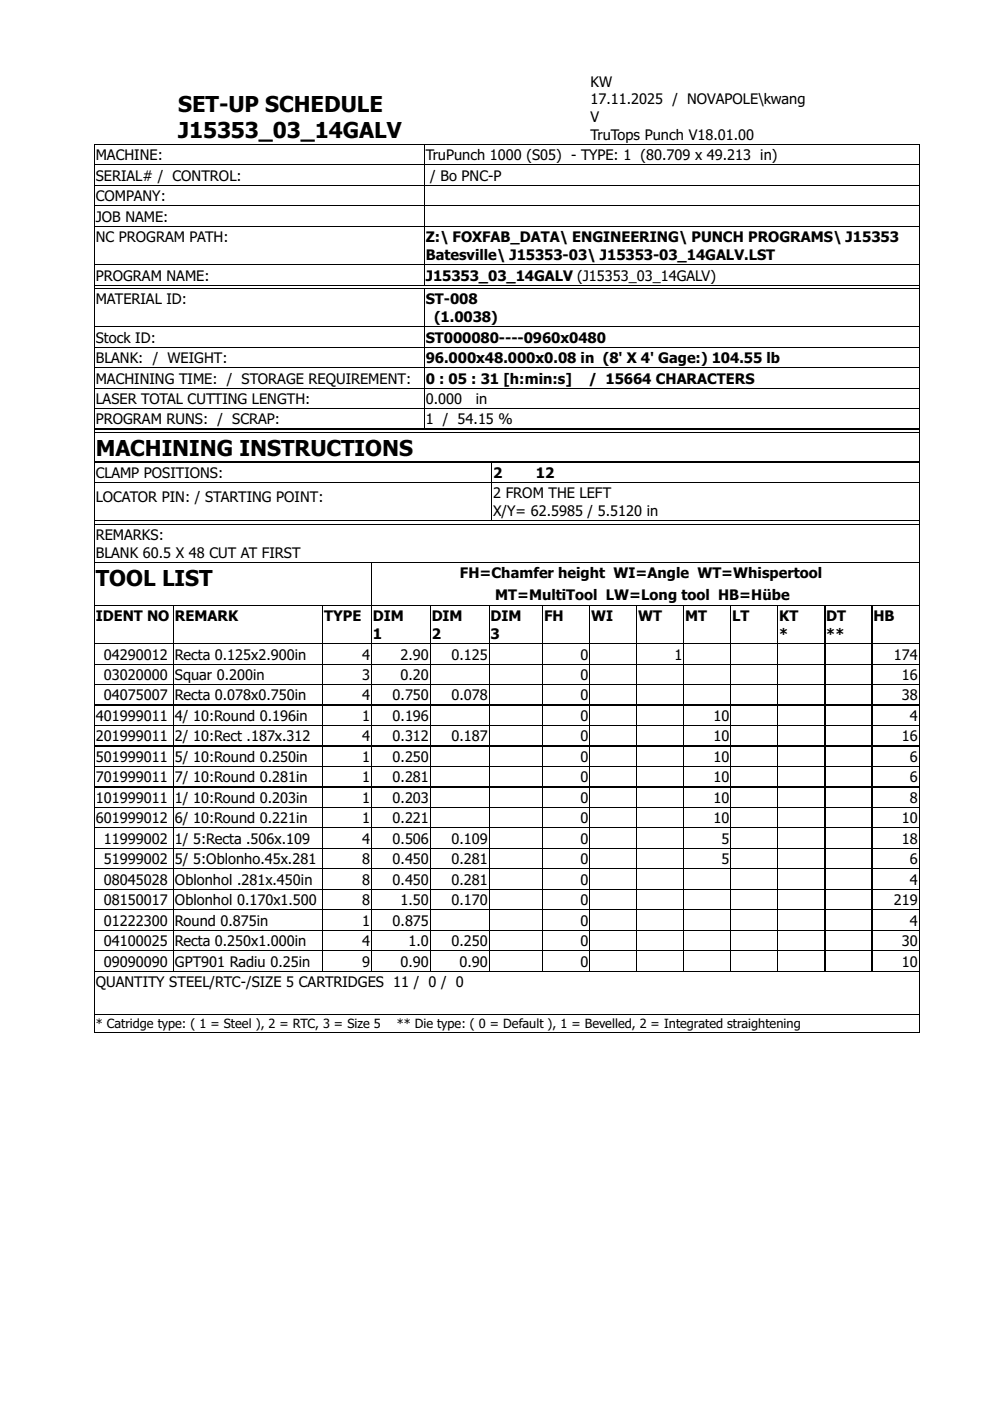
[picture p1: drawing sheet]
<svg xmlns="http://www.w3.org/2000/svg" width="210mm" height="297mm" viewBox="0 0 210 297" stroke-linecap="round" stroke-linejoin="round" font-family="sans-serif">
<defs><g id="words">
<g font-size="5.6">
<text x="37.8" y="23.6">SET-UP SCHEDULE</text>
<text x="37.8" y="29.3">J15353_03_14GALV</text>
<text x="20.3" y="96.7">MACHINING INSTRUCTIONS</text>
<text x="20.3" y="124.2">TOOL LIST</text>
</g>
<g font-size="3.7">
<text x="125.2" y="18.4">KW</text>
<text x="125.2" y="22.1">17.11.2025 / NOVAPOLE\kwang</text>
<text x="125.2" y="25.9">V</text>
<text x="125.2" y="29.7">TruTops Punch V18.01.00</text>
<text x="20.3" y="34">MACHINE:</text>
<text x="90.3" y="34">TruPunch 1000 (S05) - TYPE: 1 (80.709 x 49.213 in)</text>
<text x="20.3" y="38.3">SERIAL# / CONTROL:</text>
<text x="91.2" y="38.3">/ Bo PNC-P</text>
<text x="20.3" y="42.7">COMPANY:</text>
<text x="20.3" y="47">JOB NAME:</text>
<text x="20.3" y="51.4">NC PROGRAM PATH:</text>
<text x="90.3" y="51.4">Z:\ FOXFAB_DATA\ ENGINEERING\ PUNCH PROGRAMS\ J15353</text>
<text x="20.3" y="59.5">PROGRAM NAME:</text>
<text x="90.3" y="55.1">Batesville\ J15353-03\ J15353-03_14GALV.LST</text>
<text x="90.3" y="59.5">J15353_03_14GALV (J15353_03_14GALV)</text>
<text x="20.3" y="64.5">MATERIAL ID:</text>
<text x="90.3" y="64.5">ST-008</text>
<text x="92" y="68.3">(1.0038)</text>
<text x="20.3" y="72.6">Stock ID:</text>
<text x="20.3" y="77">BLANK: / WEIGHT:</text>
<text x="90.3" y="72.6">ST000080----0960x0480</text>
<text x="90.3" y="77">96.000x48.000x0.08 in (8' X 4' Gage:) 104.55 lb</text>
<text x="20.3" y="81.3">MACHINING TIME: / STORAGE REQUIREMENT:</text>
<text x="90.3" y="81.3">0 : 05 : 31 [h:min:s]</text>
<text x="124.8" y="81.3">/ 15664 CHARACTERS</text>
<text x="20.3" y="85.7">LASER TOTAL CUTTING LENGTH:</text>
<text x="90.3" y="85.7">0.000</text>
<text x="100.9" y="85.7">in</text>
<text x="20.3" y="90">PROGRAM RUNS: / SCRAP:</text>
<text x="90.3" y="90">1 / 54.15 %</text>
<text x="20.3" y="101.3">CLAMP POSITIONS:</text>
<text x="104.6" y="101.3">2</text>
<text x="113.6" y="101.3">12</text>
<text x="20.3" y="106.5">LOCATOR PIN: / STARTING POINT:</text>
<text x="104.6" y="105.7">2 FROM THE LEFT</text>
<text x="104.6" y="109.4">X/Y= 62.5985 / 5.5120 in</text>
<text x="20.3" y="114.5">REMARKS:</text>
<text x="20.3" y="118.3">BLANK 60.5 X 48 CUT AT FIRST</text>
<text x="97.5" y="122.6">FH=Chamfer height WI=Angle WT=Whispertool</text>
<text x="20.3" y="131.7">IDENT NO</text>
<text x="37.1" y="131.7">REMARK</text>
<text x="68.7" y="131.7">TYPE</text>
<text x="79" y="131.7">DIM</text>
<text x="91.5" y="131.7">DIM</text>
<text x="104" y="131.7">DIM</text>
<text x="105" y="127.2">MT=MultiTool LW=Long tool HB=Hübe</text>
<text x="115.3" y="131.7">FH</text>
<text x="125.3" y="131.7">WI</text>
<text x="135.3" y="131.7">WT</text>
<text x="145.3" y="131.7">MT</text>
<text x="155.2" y="131.7">LT</text>
<text x="165.2" y="131.7">KT</text>
<text x="175.2" y="131.7">DT</text>
<text x="185.2" y="131.7">HB</text>
<text x="79" y="135.5">1</text>
<text x="91.5" y="135.5">2</text>
<text x="104" y="135.5">3</text>
<text x="165.2" y="135.5">*</text>
<text x="175.2" y="135.5">**</text>
<text x="22" y="139.8">04290012</text>
<text x="37.1" y="139.8">Recta 0.125x2.900in</text>
<text x="76.8" y="139.8">4</text>
<text x="84.9" y="139.8">2.90</text>
<text x="95.7" y="139.8">0.125</text>
<text x="123.1" y="139.8">0</text>
<text x="143" y="139.8">1</text>
<text x="189.5" y="139.8">174</text>
<text x="22" y="144.2">03020000</text>
<text x="22" y="148.5">04075007</text>
<text x="37.1" y="144.2">Squar 0.200in</text>
<text x="37.1" y="148.5">Recta 0.078x0.750in</text>
<text x="76.8" y="144.2">3</text>
<text x="76.8" y="148.5">4</text>
<text x="83.2" y="148.5">0.750</text>
<text x="84.9" y="144.2">0.20</text>
<text x="95.7" y="148.5">0.078</text>
<text x="123.1" y="144.2">0</text>
<text x="123.1" y="148.5">0</text>
<text x="191.2" y="144.2">16</text>
<text x="191.2" y="148.5">38</text>
<text x="20.3" y="152.9">401999011</text>
<text x="37.1" y="152.9">4/ 10:Round 0.196in</text>
<text x="76.8" y="152.9">1</text>
<text x="83.2" y="152.9">0.196</text>
<text x="123.1" y="152.9">0</text>
<text x="151.3" y="152.9">10</text>
<text x="192.9" y="152.9">4</text>
<text x="20.3" y="157.2">201999011</text>
<text x="20.3" y="161.5">501999011</text>
<text x="37.1" y="157.2">2/ 10:Rect .187x.312</text>
<text x="37.1" y="161.5">5/ 10:Round 0.250in</text>
<text x="76.8" y="157.2">4</text>
<text x="76.8" y="161.5">1</text>
<text x="83.2" y="157.2">0.312</text>
<text x="83.2" y="161.5">0.250</text>
<text x="95.7" y="157.2">0.187</text>
<text x="123.1" y="157.2">0</text>
<text x="123.1" y="161.5">0</text>
<text x="151.3" y="157.2">10</text>
<text x="151.3" y="161.5">10</text>
<text x="191.2" y="157.2">16</text>
<text x="192.9" y="161.5">6</text>
<text x="20.3" y="165.9">701999011</text>
<text x="37.1" y="165.9">7/ 10:Round 0.281in</text>
<text x="76.8" y="165.9">1</text>
<text x="83.2" y="165.9">0.281</text>
<text x="123.1" y="165.9">0</text>
<text x="151.3" y="165.9">10</text>
<text x="192.9" y="165.9">6</text>
<text x="20.3" y="170.2">101999011</text>
<text x="37.1" y="170.2">1/ 10:Round 0.203in</text>
<text x="76.8" y="170.2">1</text>
<text x="83.2" y="170.2">0.203</text>
<text x="123.1" y="170.2">0</text>
<text x="151.3" y="170.2">10</text>
<text x="192.9" y="170.2">8</text>
<text x="20.3" y="174.6">601999012</text>
<text x="22" y="178.9">11999002</text>
<text x="37.1" y="174.6">6/ 10:Round 0.221in</text>
<text x="37.1" y="178.9">1/ 5:Recta .506x.109</text>
<text x="76.8" y="174.6">1</text>
<text x="76.8" y="178.9">4</text>
<text x="83.2" y="174.6">0.221</text>
<text x="83.2" y="178.9">0.506</text>
<text x="95.7" y="178.9">0.109</text>
<text x="123.1" y="174.6">0</text>
<text x="123.1" y="178.9">0</text>
<text x="151.3" y="174.6">10</text>
<text x="153" y="178.9">5</text>
<text x="191.2" y="174.6">10</text>
<text x="191.2" y="178.9">18</text>
<text x="22" y="183.3">51999002</text>
<text x="37.1" y="183.3">5/ 5:Oblonho.45x.281</text>
<text x="76.8" y="183.3">8</text>
<text x="83.2" y="183.3">0.450</text>
<text x="95.7" y="183.3">0.281</text>
<text x="123.1" y="183.3">0</text>
<text x="153" y="183.3">5</text>
<text x="192.9" y="183.3">6</text>
<text x="22" y="187.6">08045028</text>
<text x="22" y="191.9">08150017</text>
<text x="37.1" y="187.6">Oblonhol .281x.450in</text>
<text x="37.1" y="191.9">Oblonhol 0.170x1.500</text>
<text x="76.8" y="187.6">8</text>
<text x="76.8" y="191.9">8</text>
<text x="83.2" y="187.6">0.450</text>
<text x="84.9" y="191.9">1.50</text>
<text x="95.7" y="187.6">0.281</text>
<text x="95.7" y="191.9">0.170</text>
<text x="123.1" y="187.6">0</text>
<text x="123.1" y="191.9">0</text>
<text x="189.5" y="191.9">219</text>
<text x="192.9" y="187.6">4</text>
<text x="22" y="196.3">01222300</text>
<text x="37.1" y="196.3">Round 0.875in</text>
<text x="76.8" y="196.3">1</text>
<text x="83.2" y="196.3">0.875</text>
<text x="123.1" y="196.3">0</text>
<text x="192.9" y="196.3">4</text>
<text x="22" y="200.6">04100025</text>
<text x="37.1" y="200.6">Recta 0.250x1.000in</text>
<text x="76.8" y="200.6">4</text>
<text x="86.6" y="200.6">1.0</text>
<text x="95.7" y="200.6">0.250</text>
<text x="123.1" y="200.6">0</text>
<text x="191.2" y="200.6">30</text>
<text x="20.3" y="209.3">QUANTITY STEEL/RTC-/SIZE 5 CARTRIDGES 11 / 0 / 0</text>
<text x="22" y="205">09090090</text>
<text x="37.1" y="205">GPT901 Radiu 0.25in</text>
<text x="76.8" y="205">9</text>
<text x="84.9" y="205">0.90</text>
<text x="97.4" y="205">0.90</text>
<text x="123.1" y="205">0</text>
<text x="191.2" y="205">10</text>
</g>
<g font-size="3.3">
<text x="20.3" y="218">* Catridge type: ( 1 = Steel ), 2 = RTC, 3 = Size 5</text>
<text x="84.1" y="218">** Die type: ( 0 = Default ), 1 = Bevelled, 2 = Integrated straightening</text>
</g>
</g></defs>
<g fill="none" stroke="#000" stroke-width=".21">
<path d="M20 30.6v188.3h174.9v-188.3h-174.9M20 35h174.9M20 39.3h174.9M90 30.6v29.8M194.9 30.6v29.8h-174.9M20 43.6h174.9M20 43.7h174.9M20 48h174.9M20 56.1h174.9M20 61.2h174.9v29.7l-174.9 .1M20 60.5h174.9M20 61.1h174.9"/>
<path d="M20 69.2h174.9M20 69.3h174.9M20 73.6h174.9M20 77.9h174.9M20 78h174.9M90 61.2v29.7M90 61.1v29.9M20 82.3h174.9M20 86.6h174.9M20 91.7h174.9M104.3 98v12.4M194.9 91.7v18.7h-174.9"/>
<path d="M194.9 97.9l-174.9 .1M194.9 91.7h-174.9M20 119.2h174.9M20 119.3h174.9M20 102.3h174.9M20 111.1h174.9M78.8 119.3v86.6M194.9 111.1v8.1M194.9 119.3v99.6h-174.9M20 128.3h174.9M20 128.4h174.9M20 136.4h174.9"/>
<path d="M20 136.5h174.9M36.8 128.4v77.5M68.4 128.4v77.5M68.5 128.4v77.5M91.2 128.4v77.5M103.7 128.4v77.5M115.1 128.4v77.5M125 128.4v77.5M135 128.4v77.5M145 128.4v77.5M155 128.4v77.5M164.9 128.4v77.5"/>
<path d="M165 128.4v77.5M174.9 128.4v77.5M184.9 128.4v77.5M20 140.8h174.9M20 145.1h174.9M20 149.5h174.9M20 153.8h174.9M20 158.2h174.9M20 162.5h174.9M20 166.8h174.9M20 171.2h174.9M20 175.5h174.9"/>
<path d="M20 179.9h174.9M20 184.2h174.9M20 188.5h174.9M20 188.6h174.9M20 192.9h174.9M20 197.2h174.9M20 201.6h174.9M20 205.9h174.9M20 215h174.9"/>
</g>
<path d="M20 60.4v.7zM194.8 60.5l.1 .6zM20 91v.7zM194.8 91l.1 .6zM20 110.4v.7zM194.8 110.4l.1 .7z" fill="#000"/>
<use href="#words"/>
</svg>
